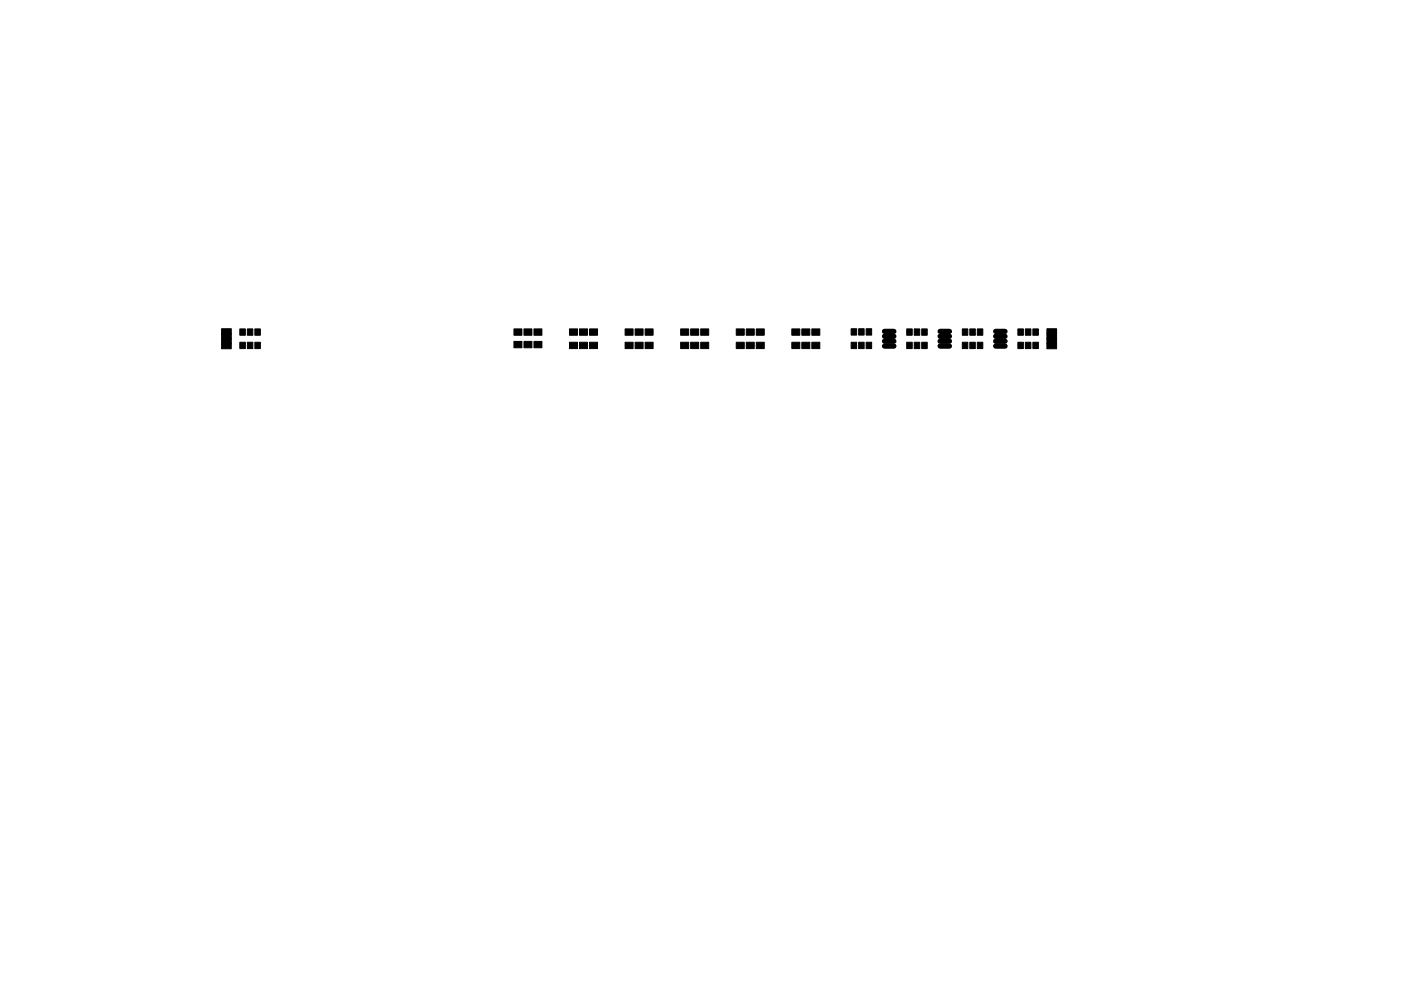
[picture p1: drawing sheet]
<svg xmlns="http://www.w3.org/2000/svg" width="420mm" height="297mm" viewBox="0 0 420 297" stroke-linecap="round" stroke-linejoin="round" font-family="sans-serif">
<g fill="#000" stroke="#000" stroke-width=".3">
<path d="M71.9 98.6h1.7v1.9h-1.7zM74.2 98.6h1.6v1.9h-1.6zM76.4 98.6h1.7v1.9h-1.7zM154.1 98.6h2.4v1.9h-2.4zM157.1 98.6h2.4v1.9h-2.4zM160.1 98.6h2.4v1.9h-2.4zM170.8 98.6h2.4v1.9h-2.4zM173.8 98.6h2.4v1.9h-2.4zM176.8 98.6h2.4v1.9h-2.4zM187.5 98.6h2.4v1.9h-2.4zM190.5 98.6h2.4v1.9h-2.4zM193.5 98.6h2.4v1.9h-2.4z"/>
<path d="M204.1 98.6h2.4v1.9h-2.4zM207.1 98.6h2.4v1.9h-2.4zM210.1 98.6h2.4v1.9h-2.4zM220.8 98.6h2.4v1.9h-2.4zM223.8 98.6h2.4v1.9h-2.4zM226.8 98.6h2.4v1.9h-2.4zM237.5 98.6h2.4v1.9h-2.4zM240.5 98.6h2.4v1.9h-2.4zM243.5 98.6h2.4v1.9h-2.4zM66.5 102.9h2.9v1.6h-2.9zM66.5 101.5h2.9v1.6h-2.9zM66.5 100h2.9v1.6h-2.9z"/>
<path d="M66.5 98.5h2.9v1.6h-2.9zM71.9 102.6h1.7v1.9h-1.7zM74.2 102.6h1.6v1.9h-1.6zM76.4 102.6h1.7v1.9h-1.7zM154.1 102.3h2.4v1.9h-2.4zM157.1 102.3h2.4v1.9h-2.4zM160.1 102.3h2.4v1.9h-2.4zM170.8 102.6h2.4v1.9h-2.4zM173.8 102.6h2.4v1.9h-2.4zM176.8 102.6h2.4v1.9h-2.4zM187.5 102.6h2.4v1.9h-2.4zM190.5 102.6h2.4v1.9h-2.4z"/>
<path d="M193.5 102.6h2.4v1.9h-2.4zM204.1 102.6h2.4v1.9h-2.4zM207.1 102.6h2.4v1.9h-2.4zM210.1 102.6h2.4v1.9h-2.4zM220.8 102.6h2.4v1.9h-2.4zM223.8 102.6h2.4v1.9h-2.4zM226.8 102.6h2.4v1.9h-2.4zM237.5 102.6h2.4v1.9h-2.4zM240.5 102.6h2.4v1.9h-2.4zM243.5 102.6h2.4v1.9h-2.4zM255.3 102.6h1.6v1.9h-1.6zM255.3 98.5h1.6v1.9h-1.6z"/>
<path d="M257.5 102.6h1.7v1.9h-1.7zM257.5 98.5h1.7v1.9h-1.7zM259.8 102.6h1.6v1.9h-1.6zM259.8 98.5h1.6v1.9h-1.6zM271.9 102.6h1.7v1.9h-1.7zM271.9 98.6h1.7v1.9h-1.7zM274.2 102.6h1.6v1.9h-1.6zM274.2 98.6h1.6v1.9h-1.6zM276.4 102.6h1.7v1.9h-1.7zM276.4 98.6h1.7v1.9h-1.7zM288.6 102.6h1.6v1.9h-1.6zM288.6 98.6h1.6v1.9h-1.6z"/>
<path d="M290.8 102.6h1.7v1.9h-1.7zM290.8 98.6h1.7v1.9h-1.7zM293.1 102.6h1.6v1.9h-1.6zM293.1 98.6h1.6v1.9h-1.6zM305.3 102.6h1.6v1.9h-1.6zM305.3 98.6h1.6v1.9h-1.6zM307.5 102.6h1.7v1.9h-1.7zM307.5 98.6h1.7v1.9h-1.7zM309.8 102.6h1.6v1.9h-1.6zM309.8 98.6h1.6v1.9h-1.6zM314 102.9h2.9v1.6h-2.9zM314 101.5h2.9v1.6h-2.9z"/>
<path d="M314 100h2.9v1.6h-2.9zM314 98.5h2.9v1.6h-2.9z"/>
</g>
<path d="M265.3 99.3h2.8M281.9 99.3h2.8M298.6 99.3h2.8M265.3 103.7h2.8M265.3 102.3h2.8M265.3 100.8h2.8M281.9 103.7h2.8M281.9 102.3h2.8M281.9 100.8h2.8M298.6 103.7h2.8M298.6 102.3h2.8M298.6 100.8h2.8" fill="none" stroke="#000" stroke-width="1.6"/>
</svg>
